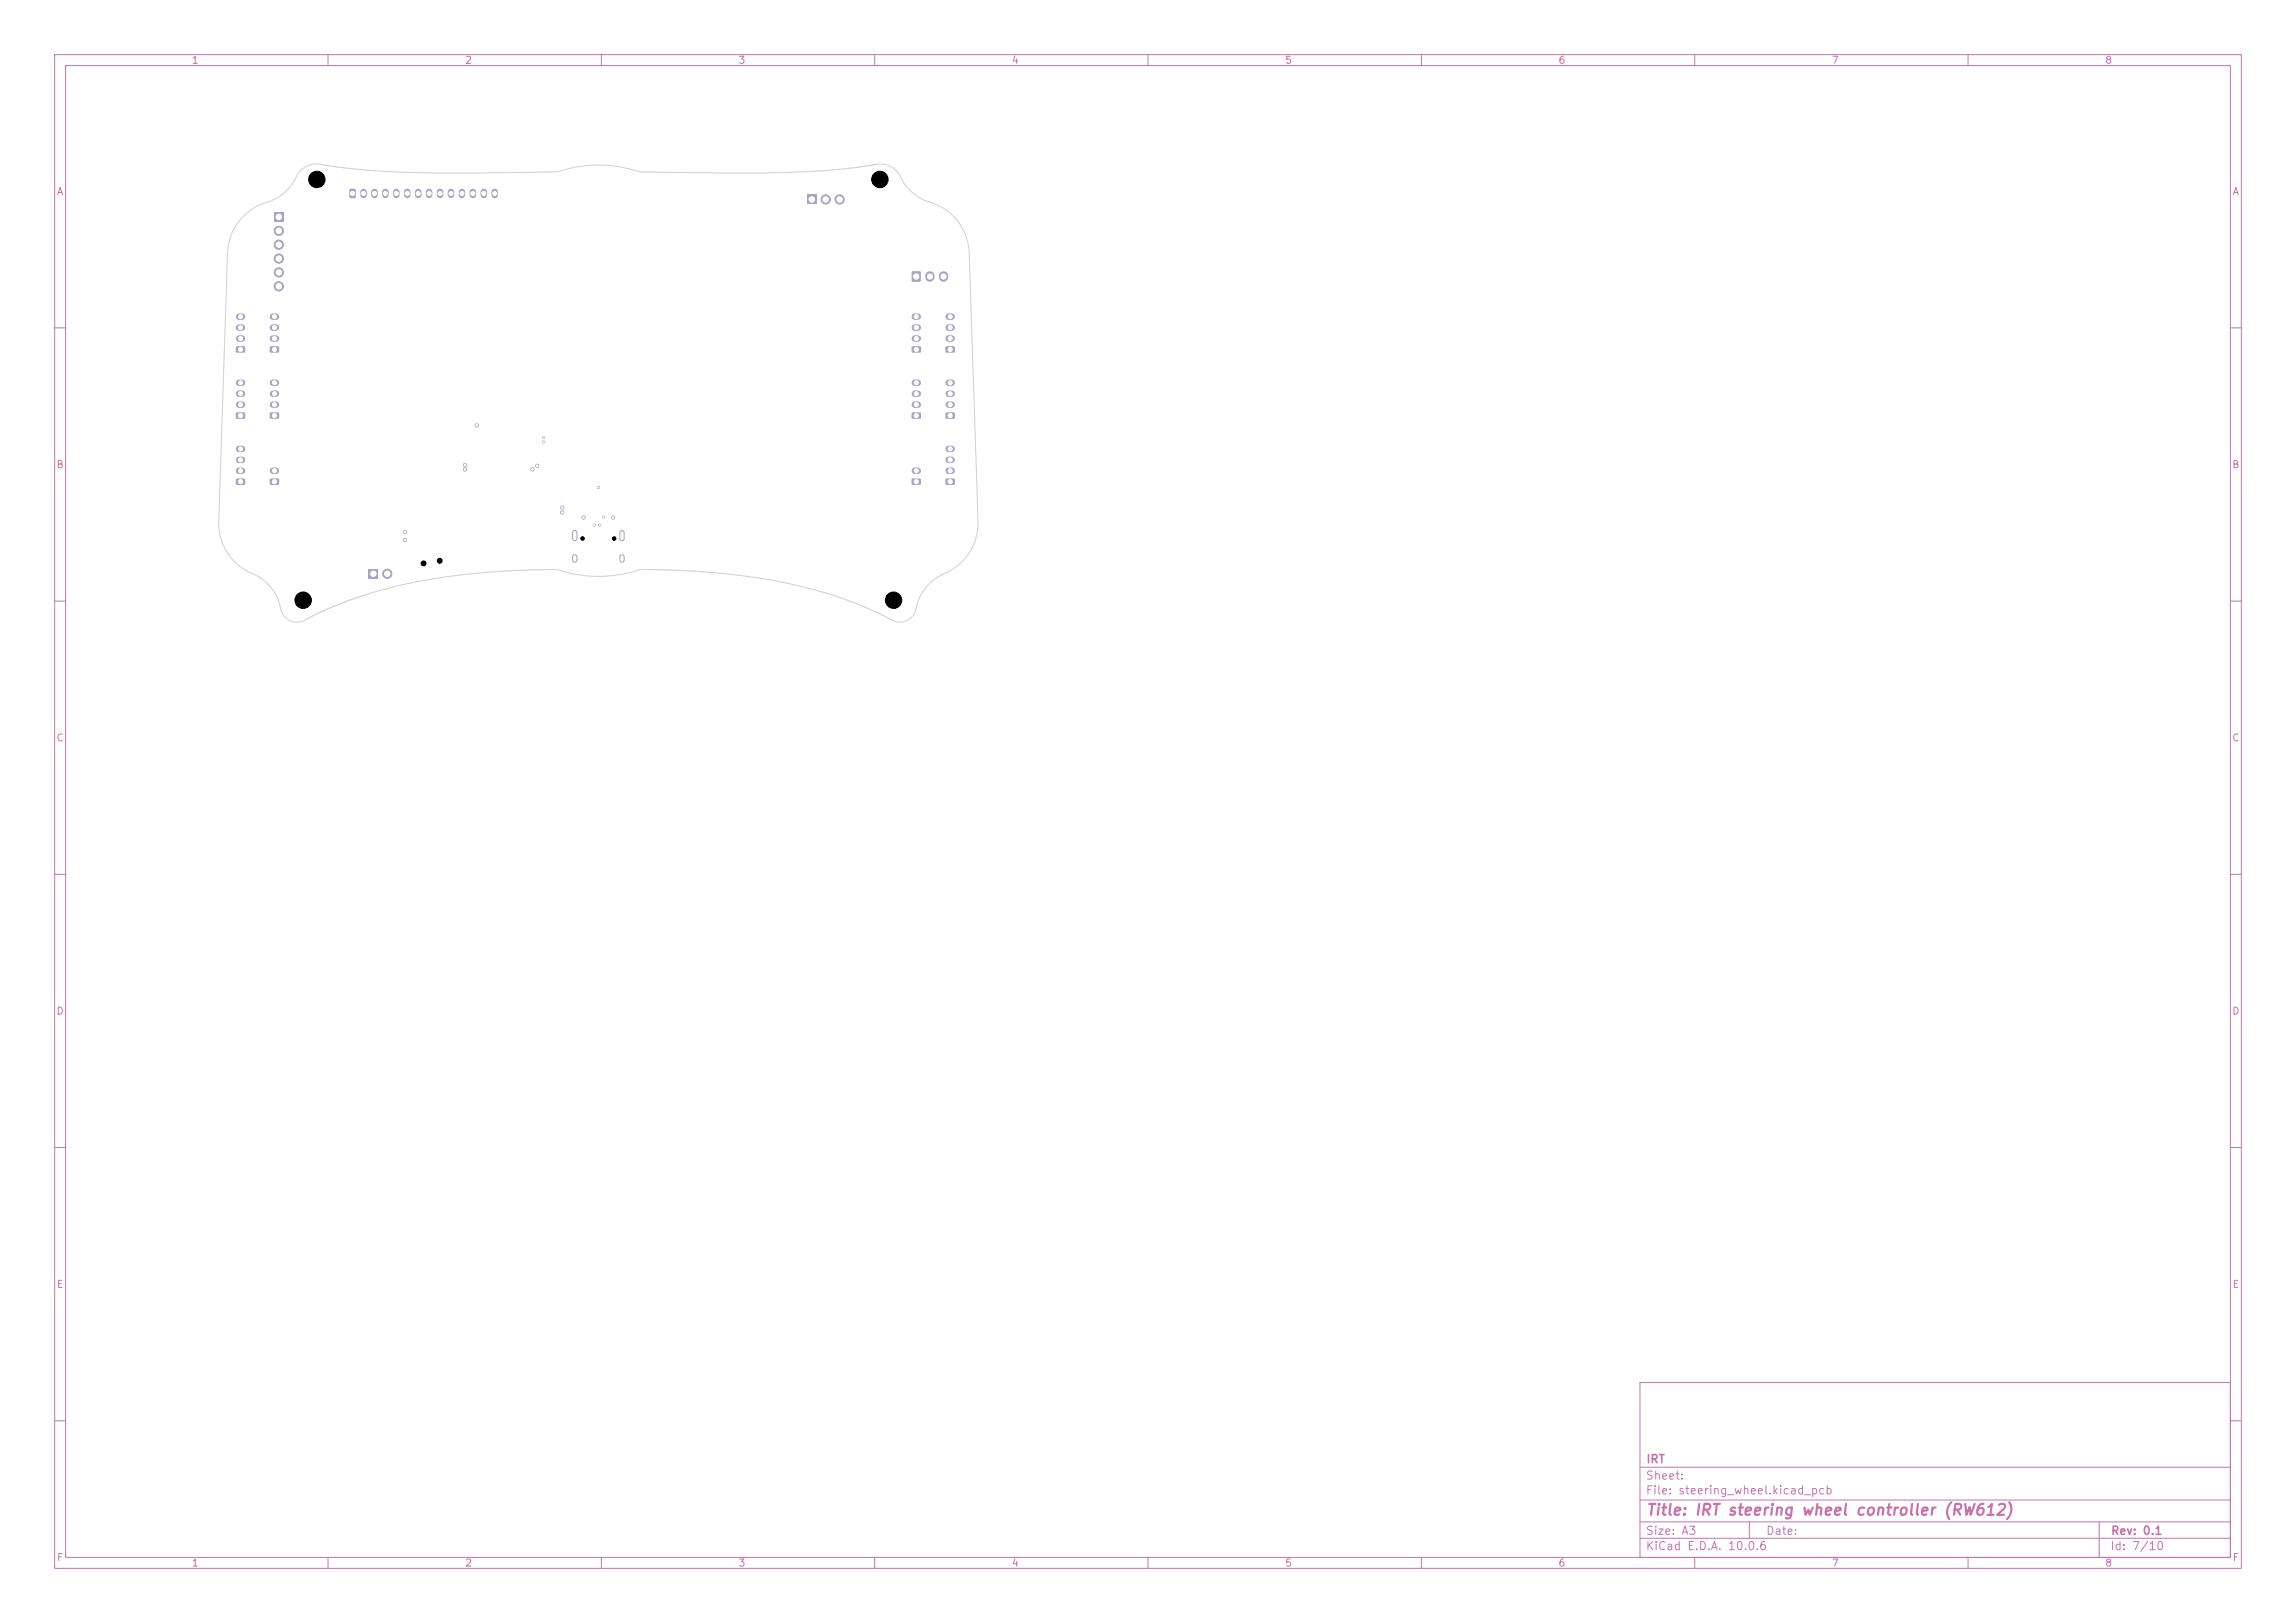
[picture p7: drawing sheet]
<svg xmlns="http://www.w3.org/2000/svg" width="420mm" height="297mm" viewBox="0 0 420 297" stroke-linecap="round" stroke-linejoin="round" font-family="sans-serif">
<defs><g id="words">
<text font-size="2" fill="#c872ab" x="301" y="277.8">Title: IRT steering wheel controller (RW612)</text>
<g font-size="1.5" fill="#c872ab">
<text x="301" y="268.1">IRT</text>
<text x="300.9" y="273.8">File: steering_wheel.kicad_pcb</text>
<text x="300.9" y="271.1">Sheet:</text>
<text x="300.9" y="281.2">Size: A3</text>
<text x="322.9" y="281.2">Date:</text>
<text x="386" y="281.2">Rev: 0.1</text>
<text x="300.9" y="284">KiCad E.D.A. 10.0.6</text>
<text x="385.9" y="284">Id: 7/10</text>
</g>
<g font-size="1.3" fill="#c872ab">
<text x="35" y="12">1</text>
<text x="85" y="12">2</text>
<text x="135" y="12">3</text>
<text x="185" y="12">4</text>
<text x="235" y="12">5</text>
<text x="285" y="12">6</text>
<text x="335" y="12">7</text>
<text x="385" y="12">8</text>
<text x="10.3" y="36">A</text>
<text x="408.3" y="36">A</text>
<text x="10.2" y="86">B</text>
<text x="408.2" y="86">B</text>
<text x="10.2" y="136">C</text>
<text x="408.2" y="136">C</text>
<text x="10.2" y="186">D</text>
<text x="408.2" y="186">D</text>
<text x="10.3" y="236">E</text>
<text x="408.3" y="236">E</text>
<text x="10.3" y="286">F</text>
<text x="35" y="287">1</text>
<text x="85" y="287">2</text>
<text x="135" y="287">3</text>
<text x="185" y="287">4</text>
<text x="235" y="287">5</text>
<text x="285" y="287">6</text>
<text x="335" y="287">7</text>
<text x="385" y="287">8</text>
<text x="408.3" y="286">F</text>
</g>
</g></defs>
<g fill="none" stroke="#c872ab" stroke-width=".18">
<path d="M10 10h400v277h-400zM12 12h396v273h-396zM60 10v2M110 10v2M160 10v2M210 10v2M260 10v2M310 10v2M360 10v2M10 60h2M408 60h2M10 110h2"/>
<path d="M408 110h2M10 160h2M408 160h2M10 210h2M408 210h2M300 253h108v32h-108zM10 260h2M300 278.5h108M300 274.5h108M300 268.5h108M320 278.5v3M384 278.5v6.5"/>
<path d="M408 260h2M60 285v2M110 285v2M160 285v2M210 285v2M260 285v2M300 281.5h108M310 285v2M360 285v2"/>
</g>
<path d="M67.4 104.2h1.8v1.6h-1.8z" fill="#a7a5c6"/>
<circle cx="70.8" cy="105" r=".85" fill="#a7a5c6" stroke="#a7a5c6" stroke-width=".18"/>
<path d="M49.4 87.6h1.5l.2 .2v.8l-.3 .2-1.3-.1-.2-.2z" fill="#a7a5c6"/>
<path d="M49.9 86.1h.6" fill="none" stroke="#a7a5c6" stroke-width="1.2"/>
<path d="M173 75.5h1.5l.2 .2v.8l-.3 .1h-1.3l-.2-.2z" fill="#a7a5c6"/>
<path d="M173.5 74.1h.6M173.5 72h.6M173.5 70.1h.6" fill="none" stroke="#a7a5c6" stroke-width="1.2"/>
<path d="M43.2 63.4h1.5l.2 .2v.8l-.3 .1h-1.3l-.2-.2z" fill="#a7a5c6"/>
<path d="M43.7 59.9h.6M43.7 58h.6M43.7 62h.6" fill="none" stroke="#a7a5c6" stroke-width="1.2"/>
<path d="M173 63.4h1.5l.2 .2v.8l-.3 .1h-1.3l-.2-.2z" fill="#a7a5c6"/>
<path d="M173.5 59.9h.6M173.5 58h.6M173.5 62h.6" fill="none" stroke="#a7a5c6" stroke-width="1.2"/>
<path d="M166.8 75.5h1.5l.2 .2v.8l-.3 .1h-1.3l-.2-.2z" fill="#a7a5c6"/>
<path d="M167.3 74.1h.6M167.3 72h.6M167.3 70.1h.6" fill="none" stroke="#a7a5c6" stroke-width="1.2"/>
<path d="M64 34.6l.8-.1 .3 .2v1.3l-.2 .3h-.7l-.3-.2z" fill="#a7a5c6"/>
<g fill="none" stroke="#a7a5c6" stroke-width="1.2">
<path d="M66.5 35.1v.6M68.5 35.1v.6M70.5 35.1v.6M72.5 35.1v.6M74.5 35.1v.6M76.5 35.1v.6M78.5 35.1v.6M80.5 35.1v.6M82.5 35.1v.6M84.5 35.1v.6M86.5 35.1v.6M88.5 35.1v.6"/>
<path d="M90.5 35.1v.6"/>
</g>
<path d="M50.1 38.8h1.8v1.8h-1.8z" fill="#a7a5c6"/>
<g fill="#a7a5c6" stroke="#a7a5c6" stroke-width=".18">
<circle cx="51" cy="42.2" r=".85"/>
<circle cx="51" cy="44.8" r=".85"/>
<circle cx="51" cy="47.3" r=".85"/>
<circle cx="51" cy="49.9" r=".85"/>
<circle cx="51" cy="52.4" r=".85"/>
</g>
<path d="M49.4 63.4h1.5l.2 .2v.8l-.3 .1h-1.3l-.2-.2z" fill="#a7a5c6"/>
<path d="M49.9 59.9h.6M49.9 58h.6M49.9 62h.6" fill="none" stroke="#a7a5c6" stroke-width="1.2"/>
<path d="M147.6 35.6h1.7v1.8h-1.7z" fill="#a7a5c6"/>
<g fill="#a7a5c6" stroke="#a7a5c6" stroke-width=".18">
<circle cx="151" cy="36.5" r=".85"/>
<circle cx="153.6" cy="36.5" r=".85"/>
</g>
<path d="M173 87.6h1.5l.2 .2v.8l-.3 .2-1.3-.1-.2-.2z" fill="#a7a5c6"/>
<path d="M173.5 86.1h.6M173.5 84.2h.6M173.5 82.2h.6" fill="none" stroke="#a7a5c6" stroke-width="1.2"/>
<path d="M166.8 63.4h1.5l.2 .2v.8l-.3 .1h-1.3l-.2-.2z" fill="#a7a5c6"/>
<path d="M167.3 59.9h.6M167.3 58h.6M167.3 62h.6" fill="none" stroke="#a7a5c6" stroke-width="1.2"/>
<path d="M49.4 75.5h1.5l.2 .2v.8l-.3 .1h-1.3l-.2-.2z" fill="#a7a5c6"/>
<path d="M49.9 74.1h.6M49.9 72h.6M49.9 70.1h.6" fill="none" stroke="#a7a5c6" stroke-width="1.2"/>
<path d="M166.8 49.7h1.6v1.8h-1.6z" fill="#a7a5c6"/>
<path d="M170.1 50.5v.2M172.6 50.5v.2" fill="none" stroke="#a7a5c6" stroke-width="1.7"/>
<path d="M43.2 75.5h1.5l.2 .2v.8l-.3 .1h-1.3l-.2-.2z" fill="#a7a5c6"/>
<path d="M43.7 74.1h.6M43.7 72h.6M43.7 70.1h.6" fill="none" stroke="#a7a5c6" stroke-width="1.2"/>
<path d="M166.8 87.6h1.5l.2 .2v.8l-.3 .2-1.3-.1-.2-.2z" fill="#a7a5c6"/>
<path d="M167.3 86.1h.6" fill="none" stroke="#a7a5c6" stroke-width="1.2"/>
<path d="M105.1 97.5v1.1M113.8 97.5v1.1M105.1 101.9v.6M113.8 101.9v.6" fill="none" stroke="#a7a5c6" stroke-width="1"/>
<path d="M43.2 87.6h1.5l.2 .2v.8l-.3 .2-1.3-.1-.2-.2z" fill="#a7a5c6"/>
<path d="M43.7 86.1h.6M43.7 84.2h.6M43.7 82.2h.6" fill="none" stroke="#a7a5c6" stroke-width="1.2"/>
<g fill="#a7a5c6" stroke="#a7a5c6" stroke-width=".18">
<circle cx="106.8" cy="94.7" r=".3"/>
<circle cx="112.2" cy="94.7" r=".3"/>
<circle cx="109.5" cy="89.2" r=".2"/>
<circle cx="74.1" cy="97.4" r=".3"/>
<circle cx="99.5" cy="80" r=".2"/>
<circle cx="74.1" cy="98.8" r=".3"/>
<circle cx="99.5" cy="80.9" r=".2"/>
<circle cx="85.1" cy="85.1" r=".3"/>
<circle cx="97.4" cy="85.9" r=".3"/>
<circle cx="102.9" cy="93.8" r=".3"/>
<circle cx="85.1" cy="85.9" r=".3"/>
<circle cx="102.9" cy="92.9" r=".3"/>
<circle cx="98.3" cy="85.3" r=".3"/>
<circle cx="87.2" cy="77.8" r=".3"/>
<circle cx="109.7" cy="96.1" r=".2"/>
<circle cx="108.7" cy="96.1" r=".2"/>
<circle cx="110.4" cy="94.6" r=".2"/>
</g>
<path d="M44.4 39.7a10.6 10.6 0 0 1 5.1-2.9 9.3 9.3 0 0 0 5.1-5.1 4 4 0 0 1 3.9-1.6l8.1 1 10.2 .5 10.2 .1 14.9-.2 1.3-.4a22.9 22.9 0 0 1 13.8 .4l13.5 .1a259.3 259.3 0 0 0 17.7-.2l6.1-.5 5-.7a4.4 4.4 0 0 1 5.7 2.8 8.6 8.6 0 0 0 5.4 4.1 10 10 0 0 1 6.9 9.2l1.6 49.9a10.2 10.2 0 0 1-6.9 9.1 9.2 9.2 0 0 0-4.6 6.7 3 3 0 0 1-4.2 1.5l-4.3-2.1-4.1-1.6a100.4 100.4 0 0 0-30.4-5.4l-5.3-.2a6.5 6.5 0 0 0-3.1 .4 23.6 23.6 0 0 1-14.2-.4l-4.2 .1a107.3 107.3 0 0 0-32.3 5l-4.3 1.7-4.3 2a3.6 3.6 0 0 1-4.1 .3 3.6 3.6 0 0 1-1.5-2.8 8.8 8.8 0 0 0-5.6-5.8 10 10 0 0 1-5.5-9.3l1.6-49.5a10 10 0 0 1 2.8-6.2z" fill="none" stroke="#d0d2cd" stroke-width=".18"/>
<g fill="#fff" stroke="#fff" stroke-width=".18">
<circle cx="106.8" cy="94.7" r=".15"/>
<circle cx="112.2" cy="94.7" r=".15"/>
<circle cx="109.5" cy="89.2" r=".1"/>
<circle cx="74.1" cy="97.4" r=".15"/>
<circle cx="99.5" cy="80.1" r=".1"/>
<circle cx="74.1" cy="98.8" r=".15"/>
<circle cx="99.5" cy="80.9" r=".1"/>
<circle cx="85.1" cy="85.1" r=".15"/>
<circle cx="97.4" cy="85.9" r=".15"/>
<circle cx="102.9" cy="93.8" r=".15"/>
<circle cx="85.1" cy="85.9" r=".15"/>
<circle cx="102.9" cy="92.9" r=".15"/>
<circle cx="98.3" cy="85.2" r=".15"/>
<circle cx="87.2" cy="77.9" r=".15"/>
<circle cx="109.7" cy="96.1" r=".1"/>
<circle cx="108.7" cy="96.1" r=".1"/>
<circle cx="110.4" cy="94.6" r=".1"/>
<circle cx="68.3" cy="105" r=".5"/>
<circle cx="70.8" cy="105" r=".5"/>
<circle cx="50.2" cy="88.2" r=".38"/>
<circle cx="50.2" cy="86.2" r=".38"/>
<circle cx="173.8" cy="76.1" r=".37"/>
<circle cx="173.8" cy="74.1" r=".37"/>
<circle cx="173.8" cy="72.1" r=".37"/>
<circle cx="173.8" cy="70.1" r=".37"/>
<circle cx="44" cy="63.9" r=".37"/>
<circle cx="44" cy="61.9" r=".37"/>
<circle cx="44" cy="59.9" r=".37"/>
<circle cx="44" cy="57.9" r=".37"/>
<circle cx="173.8" cy="63.9" r=".37"/>
<circle cx="173.8" cy="61.9" r=".37"/>
<circle cx="173.8" cy="59.9" r=".37"/>
<circle cx="173.8" cy="57.9" r=".37"/>
<circle cx="167.6" cy="76.1" r=".37"/>
<circle cx="167.6" cy="74.1" r=".37"/>
<circle cx="167.6" cy="72.1" r=".37"/>
<circle cx="167.6" cy="70.1" r=".37"/>
<circle cx="64.5" cy="35.4" r=".38"/>
<circle cx="66.5" cy="35.4" r=".38"/>
<circle cx="68.5" cy="35.4" r=".38"/>
<circle cx="70.5" cy="35.4" r=".38"/>
<circle cx="72.5" cy="35.4" r=".38"/>
<circle cx="74.5" cy="35.4" r=".38"/>
<circle cx="76.5" cy="35.4" r=".38"/>
<circle cx="78.5" cy="35.4" r=".38"/>
<circle cx="80.5" cy="35.4" r=".38"/>
<circle cx="82.5" cy="35.4" r=".38"/>
<circle cx="84.5" cy="35.4" r=".38"/>
<circle cx="86.5" cy="35.4" r=".38"/>
<circle cx="88.5" cy="35.4" r=".38"/>
<circle cx="90.5" cy="35.4" r=".38"/>
<circle cx="51" cy="39.7" r=".5"/>
<circle cx="51" cy="42.2" r=".5"/>
<circle cx="51" cy="44.8" r=".5"/>
<circle cx="51" cy="47.3" r=".5"/>
<circle cx="51" cy="49.9" r=".5"/>
<circle cx="51" cy="52.4" r=".5"/>
<circle cx="50.2" cy="63.9" r=".38"/>
<circle cx="50.2" cy="61.9" r=".38"/>
<circle cx="50.2" cy="59.9" r=".38"/>
<circle cx="50.2" cy="57.9" r=".38"/>
<circle cx="148.5" cy="36.5" r=".5"/>
<circle cx="151" cy="36.5" r=".5"/>
<circle cx="153.6" cy="36.5" r=".5"/>
<circle cx="173.8" cy="88.2" r=".37"/>
<circle cx="173.8" cy="86.2" r=".37"/>
<circle cx="173.8" cy="84.2" r=".37"/>
<circle cx="173.8" cy="82.2" r=".37"/>
<circle cx="167.6" cy="63.9" r=".37"/>
<circle cx="167.6" cy="61.9" r=".37"/>
<circle cx="167.6" cy="59.9" r=".37"/>
<circle cx="167.6" cy="57.9" r=".37"/>
<circle cx="50.2" cy="76.1" r=".38"/>
<circle cx="50.2" cy="74.1" r=".38"/>
<circle cx="50.2" cy="72.1" r=".38"/>
<circle cx="50.2" cy="70.1" r=".38"/>
<circle cx="167.6" cy="50.6" r=".48"/>
<circle cx="170.1" cy="50.6" r=".47"/>
<circle cx="172.6" cy="50.6" r=".48"/>
<circle cx="44" cy="76.1" r=".37"/>
<circle cx="44" cy="74.1" r=".37"/>
<circle cx="44" cy="72.1" r=".37"/>
<circle cx="44" cy="70.1" r=".37"/>
<circle cx="167.6" cy="88.2" r=".37"/>
<circle cx="167.6" cy="86.2" r=".37"/>
<circle cx="44" cy="88.2" r=".37"/>
<circle cx="44" cy="86.2" r=".37"/>
<circle cx="44" cy="84.2" r=".37"/>
<circle cx="44" cy="82.2" r=".37"/>
</g>
<g fill="#000" stroke="#000" stroke-width=".18">
<circle cx="58" cy="32.8" r="1.5"/>
<circle cx="161" cy="32.8" r="1.5"/>
<circle cx="106.6" cy="98.6" r=".32"/>
<circle cx="112.3" cy="98.6" r=".32"/>
<circle cx="55.5" cy="109.8" r="1.5"/>
<circle cx="77.5" cy="103.1" r=".45"/>
<circle cx="80.4" cy="102.6" r=".45"/>
<circle cx="163.5" cy="109.8" r="1.5"/>
</g>
<path d="M105.1 97.5v1.1M113.8 97.5v1.1M105.1 101.9v.6M113.8 101.9v.6" fill="none" stroke="#fff" stroke-width=".6"/>
<use href="#words"/>
</svg>
